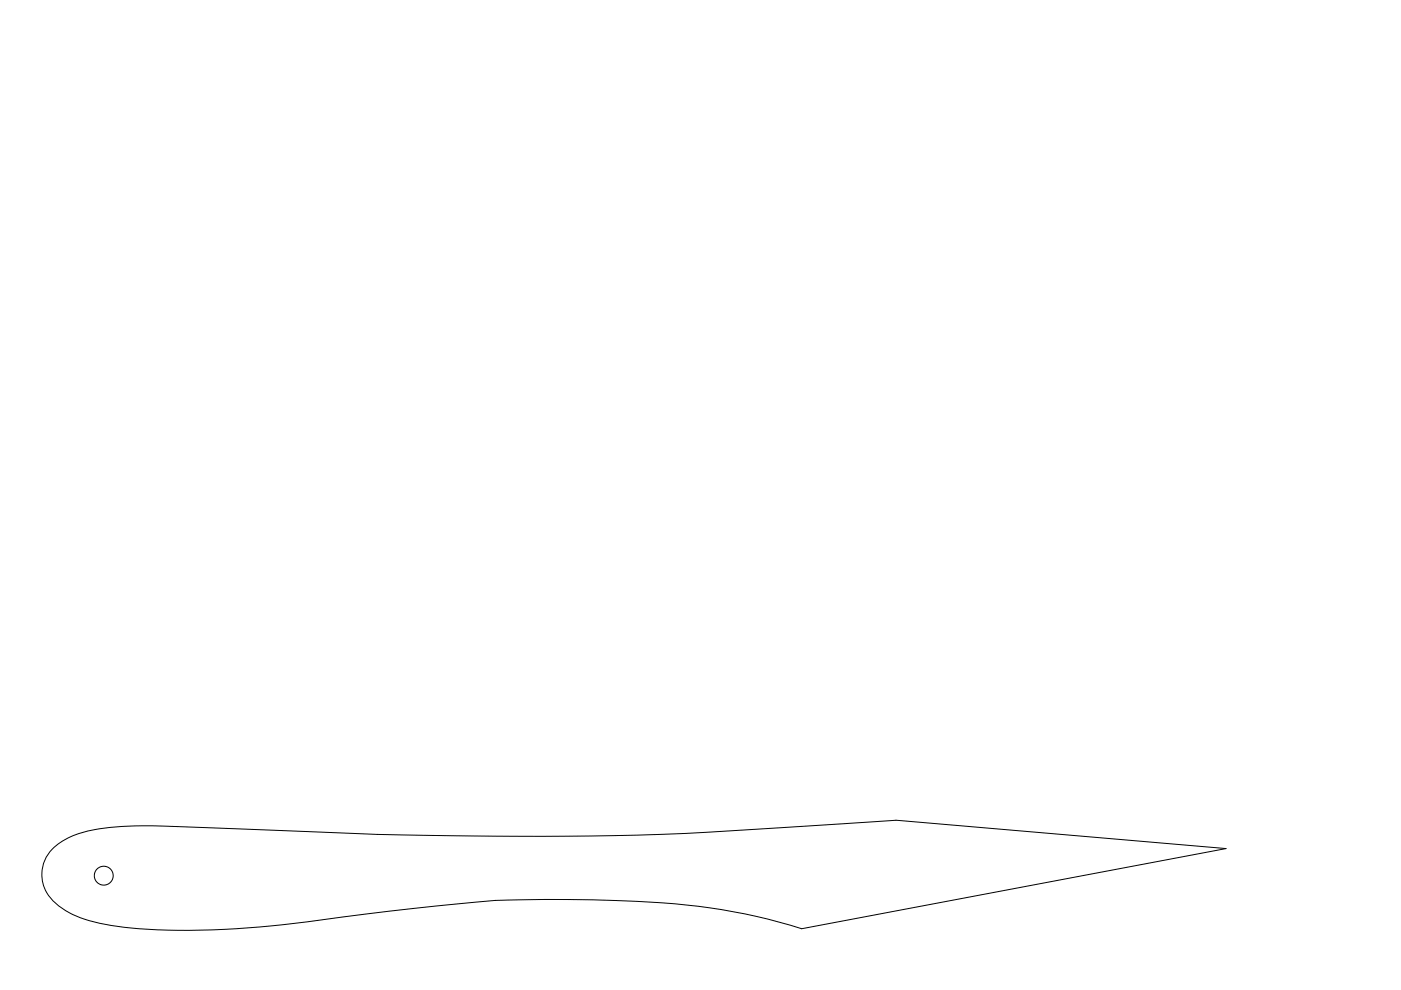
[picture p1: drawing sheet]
<svg xmlns="http://www.w3.org/2000/svg" width="297mm" height="210mm" viewBox="0 0 297 210" stroke-linecap="round" stroke-linejoin="round" font-family="sans-serif">
<g fill="none" stroke="#000" stroke-width=".21">
<path d="M11.1 180a17.9 17.9 0 0 1 10.7-4.4 128.7 128.7 0 0 1 21-.2l37.2 1.5 23.1 .4h20.1l13-.3 11-.4 42.8-2.7 69.9 6-89.9 17a138.1 138.1 0 0 0-39.4-6l-17-.2a223.5 223.5 0 0 0-27.2 2l-27.8 3.5a148.6 148.6 0 0 1-34.3 .1 24.4 24.4 0 0 1-11.8-4.2 7.8 7.8 0 0 1-1.4-12.1z"/>
<circle cx="22" cy="185.7" r="2"/>
</g>
</svg>
